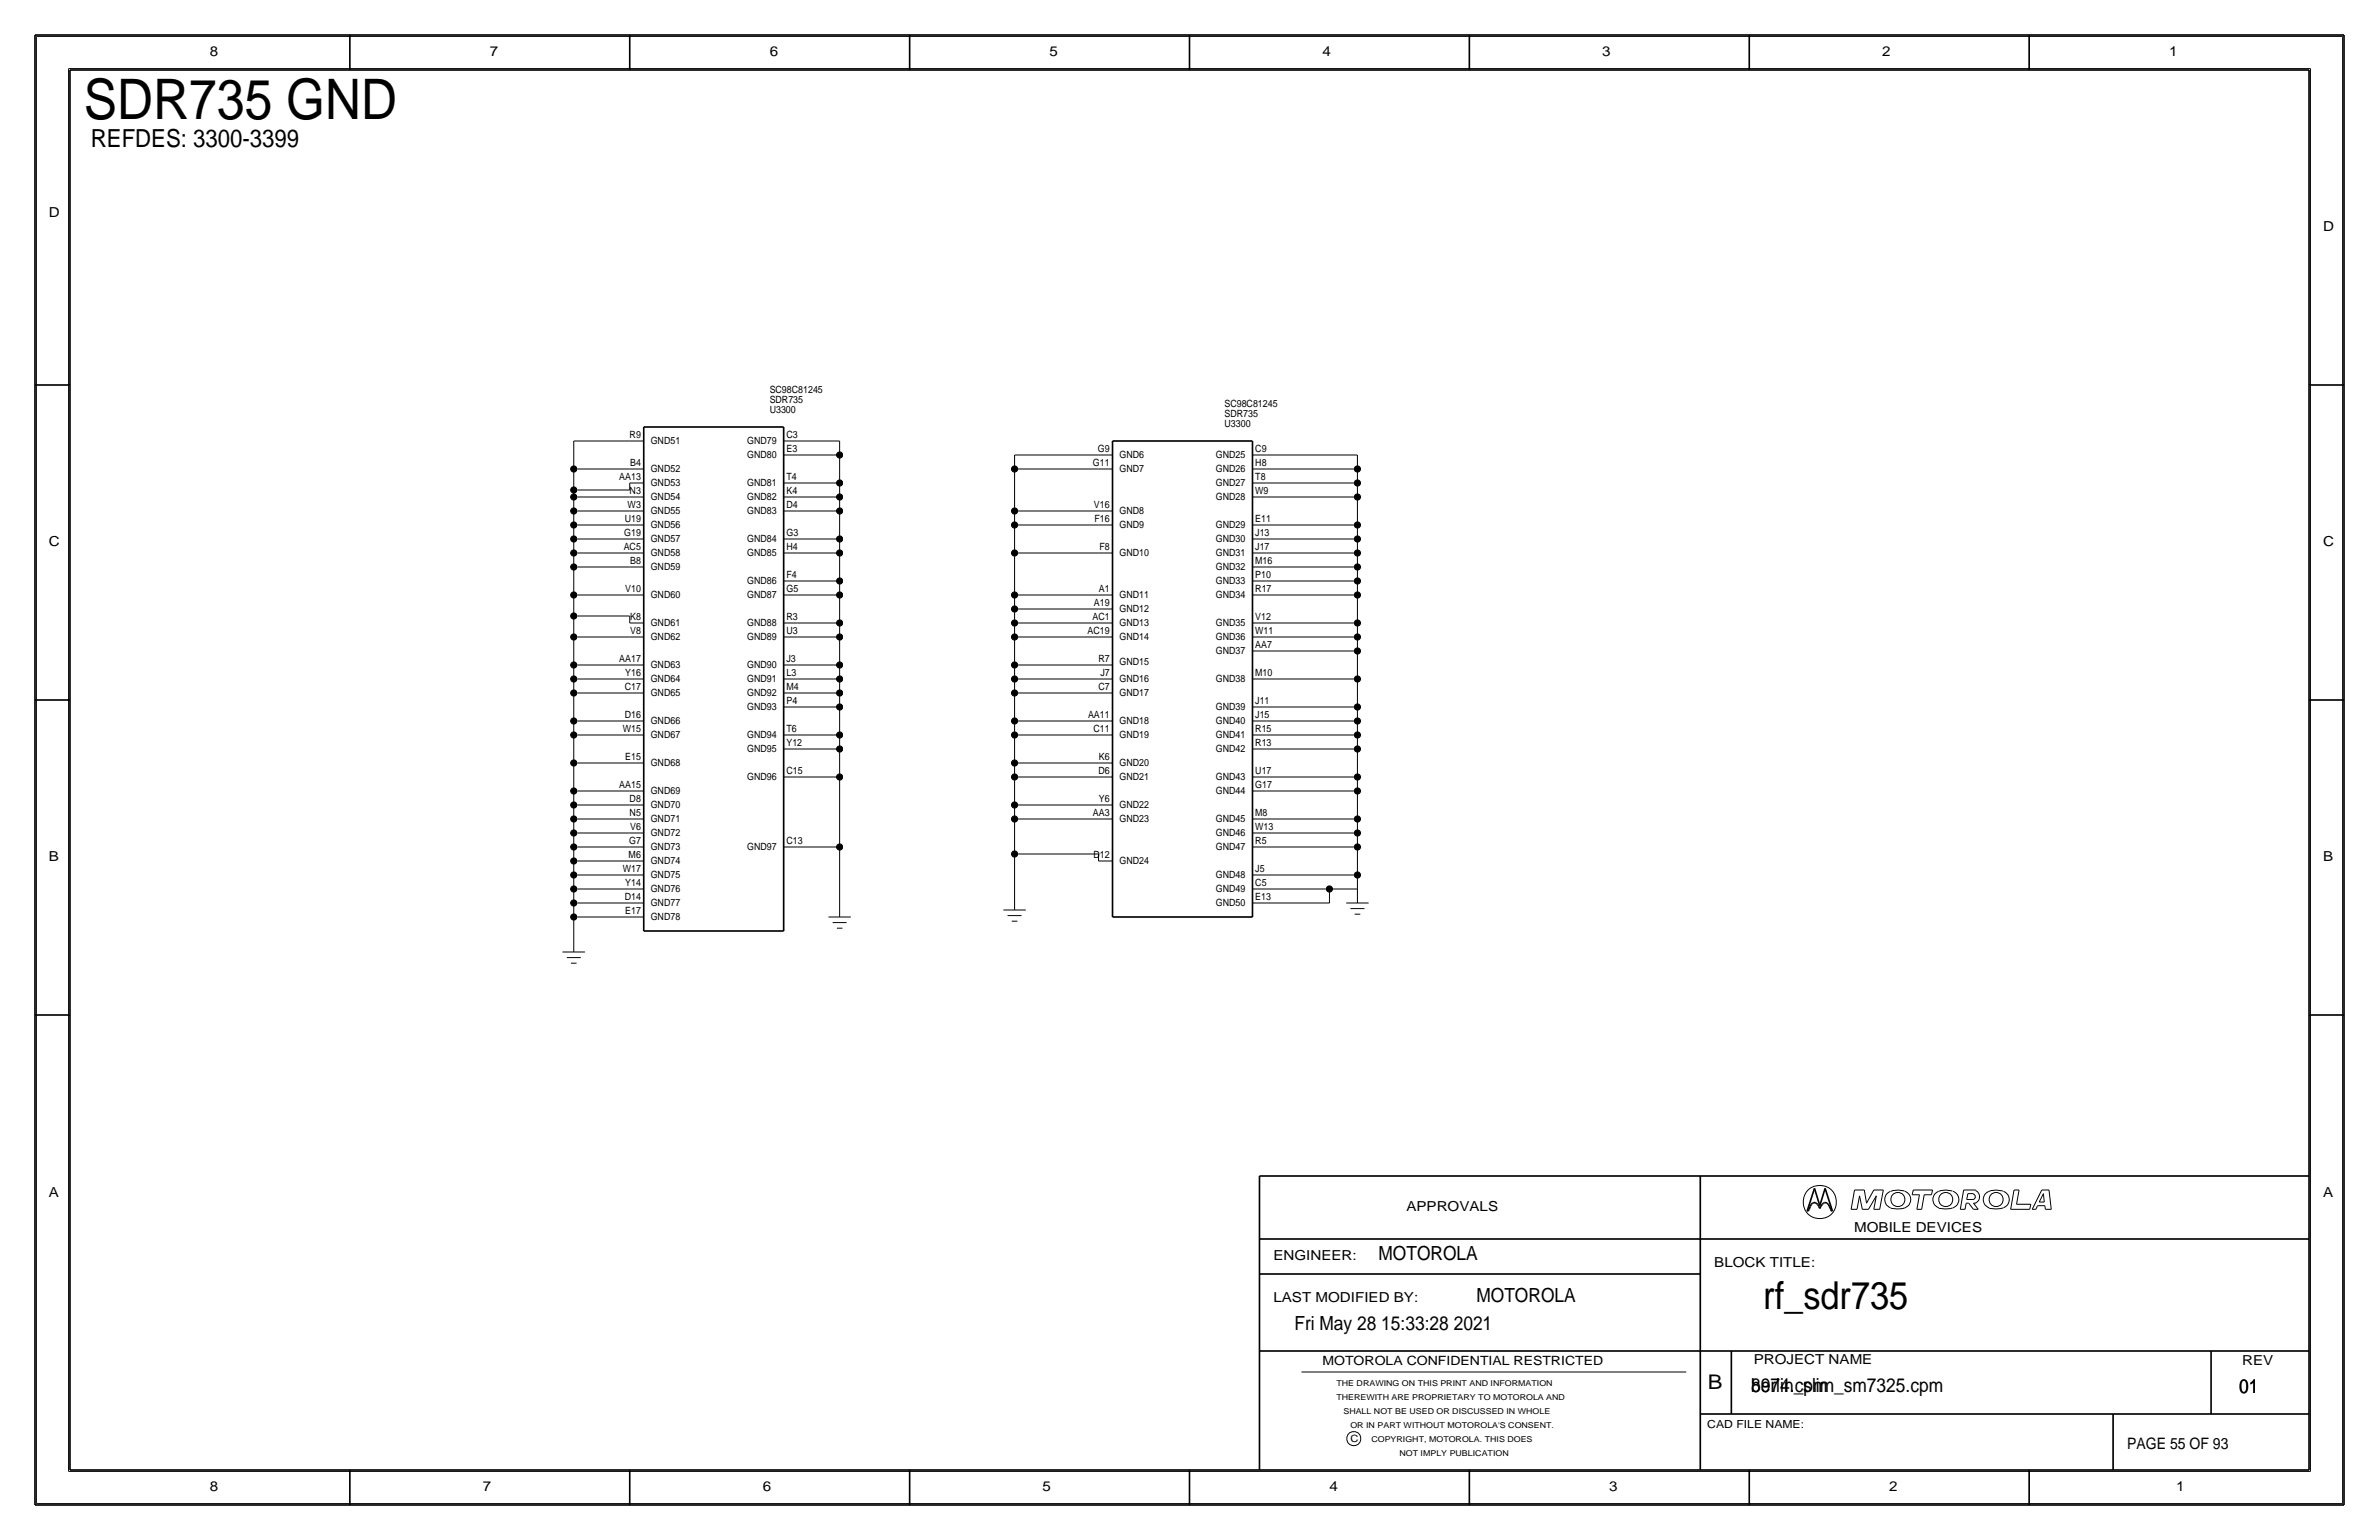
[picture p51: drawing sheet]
<svg xmlns="http://www.w3.org/2000/svg" width="432mm" height="279mm" viewBox="0 0 432 279" stroke-linecap="round" stroke-linejoin="round" font-family="sans-serif">
<defs><g id="words">
<text font-size="10.1" x="15.2" y="21.6">SDR735 GND</text>
<text font-size="7" x="320" y="237.5">rf_sdr735</text>
<text font-size="4.5" x="16.5" y="26.7">REFDES: 3300-3399</text>
<text font-size="3.7" x="310" y="252.1">B</text>
<g font-size="3.5">
<text x="250.2" y="228.6">MOTOROLA</text>
<text x="268" y="236.2">MOTOROLA</text>
<text x="234.9" y="241.3">Fri May 28 15:33:28 2021</text>
<text x="317.9" y="252.6">8974.cpm</text>
<text x="317.9" y="252.6">berlin_slim_sm7325.cpm</text>
<text x="406.4" y="252.7">01</text>
</g>
<text font-size="2.9" x="386.1" y="262.9">PAGE 55 OF 93</text>
<g font-size="2.5">
<text x="38.1" y="10.2">8</text>
<text x="88.9" y="10.2">7</text>
<text x="139.7" y="10.2">6</text>
<text x="190.5" y="10.2">5</text>
<text x="240" y="10.2">4</text>
<text x="290.8" y="10.2">3</text>
<text x="341.6" y="10.2">2</text>
<text x="393.7" y="10.2">1</text>
<text x="8.9" y="39.4">D</text>
<text x="421.6" y="41.9">D</text>
<text x="8.9" y="99.1">C</text>
<text x="421.6" y="99.1">C</text>
<text x="8.9" y="156.2">B</text>
<text x="421.6" y="156.2">B</text>
<text x="8.9" y="217.2">A</text>
<text x="255.3" y="219.7">APPROVALS</text>
<text x="421.6" y="217.2">A</text>
<text x="336.5" y="223.5">MOBILE DEVICES</text>
<text x="231.1" y="228.6">ENGINEER:</text>
<text x="311.1" y="229.9">BLOCK TITLE:</text>
<text x="231.1" y="236.2">LAST MODIFIED BY:</text>
<text x="318.3" y="247.5">PROJECT NAME</text>
<text x="407" y="247.6">REV</text>
<text x="38.1" y="270.5">8</text>
<text x="87.6" y="270.5">7</text>
<text x="138.4" y="270.5">6</text>
<text x="189.2" y="270.5">5</text>
<text x="241.3" y="270.5">4</text>
<text x="292.1" y="270.5">3</text>
<text x="342.9" y="270.5">2</text>
<text x="395" y="270.5">1</text>
</g>
<text font-size="2.3" x="240" y="247.6">MOTOROLA CONFIDENTIAL RESTRICTED</text>
<text font-size="2" x="309.9" y="259.1">CAD FILE NAME:</text>
<g font-size="1.8">
<text x="139.7" y="71.3">SC98C81245</text>
<text x="139.7" y="73.1">SDR735</text>
<text x="139.7" y="74.9">U3300</text>
<text x="222.3" y="73.8">SC98C81245</text>
<text x="222.3" y="75.6">SDR735</text>
<text x="222.3" y="77.5">U3300</text>
<text x="114.3" y="79.5">R9</text>
<text x="118.1" y="80.6">GND51</text>
<text x="135.6" y="83.2">GND80</text>
<text x="135.6" y="80.6">GND79</text>
<text x="142.7" y="82">E3</text>
<text x="142.7" y="79.5">C3</text>
<text x="199.3" y="82">G9</text>
<text x="203.2" y="83.2">GND6</text>
<text x="220.7" y="83.2">GND25</text>
<text x="227.8" y="82">C9</text>
<text x="112.4" y="87.1">AA13</text>
<text x="114.3" y="89.6">N3</text>
<text x="114.4" y="84.6">B4</text>
<text x="118.1" y="85.7">GND52</text>
<text x="118.1" y="88.2">GND53</text>
<text x="135.6" y="88.2">GND81</text>
<text x="142.7" y="89.6">K4</text>
<text x="142.7" y="87.1">T4</text>
<text x="198.4" y="84.6">G11</text>
<text x="203.2" y="85.7">GND7</text>
<text x="220.7" y="88.2">GND27</text>
<text x="220.7" y="85.7">GND26</text>
<text x="227.8" y="89.7">W9</text>
<text x="227.8" y="87.1">T8</text>
<text x="227.8" y="84.6">H8</text>
<text x="113.4" y="94.7">U19</text>
<text x="113.9" y="92.2">W3</text>
<text x="118.1" y="95.9">GND56</text>
<text x="118.1" y="93.3">GND55</text>
<text x="118.1" y="90.8">GND54</text>
<text x="135.6" y="90.8">GND82</text>
<text x="135.6" y="93.3">GND83</text>
<text x="142.7" y="92.2">D4</text>
<text x="198.6" y="92.2">V16</text>
<text x="198.6" y="94.7">F16</text>
<text x="203.2" y="93.3">GND8</text>
<text x="203.2" y="95.9">GND9</text>
<text x="220.7" y="95.9">GND29</text>
<text x="220.7" y="90.8">GND28</text>
<text x="227.8" y="94.7">E11</text>
<text x="113.2" y="99.8">AC5</text>
<text x="113.3" y="97.3">G19</text>
<text x="118.1" y="98.4">GND57</text>
<text x="118.1" y="100.9">GND58</text>
<text x="135.6" y="100.9">GND85</text>
<text x="135.6" y="98.4">GND84</text>
<text x="142.7" y="99.8">H4</text>
<text x="142.7" y="97.3">G3</text>
<text x="199.5" y="99.8">F8</text>
<text x="203.2" y="100.9">GND10</text>
<text x="220.7" y="100.9">GND31</text>
<text x="220.7" y="98.4">GND30</text>
<text x="227.8" y="99.8">J17</text>
<text x="227.8" y="97.3">J13</text>
<text x="113.5" y="107.4">V10</text>
<text x="114.4" y="102.3">B8</text>
<text x="118.1" y="103.5">GND59</text>
<text x="135.6" y="106">GND86</text>
<text x="142.7" y="107.4">G5</text>
<text x="142.7" y="104.9">F4</text>
<text x="199.5" y="107.4">A1</text>
<text x="220.7" y="103.5">GND32</text>
<text x="220.7" y="106">GND33</text>
<text x="227.8" y="107.4">R17</text>
<text x="227.8" y="104.9">P10</text>
<text x="227.8" y="102.4">M16</text>
<text x="114.4" y="112.5">K8</text>
<text x="118.1" y="108.6">GND60</text>
<text x="118.1" y="113.6">GND61</text>
<text x="135.6" y="108.6">GND87</text>
<text x="135.6" y="113.6">GND88</text>
<text x="142.7" y="112.5">R3</text>
<text x="198.3" y="112.5">AC1</text>
<text x="198.6" y="110">A19</text>
<text x="203.2" y="113.6">GND13</text>
<text x="203.2" y="111.1">GND12</text>
<text x="203.2" y="108.6">GND11</text>
<text x="220.7" y="108.6">GND34</text>
<text x="220.7" y="113.6">GND35</text>
<text x="227.8" y="112.5">V12</text>
<text x="114.4" y="115">V8</text>
<text x="118.1" y="116.2">GND62</text>
<text x="135.6" y="116.2">GND89</text>
<text x="142.7" y="115.1">U3</text>
<text x="197.4" y="115.1">AC19</text>
<text x="203.2" y="116.2">GND14</text>
<text x="220.7" y="116.2">GND36</text>
<text x="220.7" y="118.7">GND37</text>
<text x="227.8" y="117.6">AA7</text>
<text x="227.8" y="115.1">W11</text>
<text x="112.4" y="120.1">AA17</text>
<text x="113.4" y="125.2">C17</text>
<text x="113.5" y="122.7">Y16</text>
<text x="118.1" y="123.8">GND64</text>
<text x="118.1" y="121.3">GND63</text>
<text x="135.6" y="121.3">GND90</text>
<text x="135.6" y="123.8">GND91</text>
<text x="142.7" y="125.2">M4</text>
<text x="142.7" y="122.7">L3</text>
<text x="142.7" y="120.1">J3</text>
<text x="199.4" y="125.2">C7</text>
<text x="199.4" y="120.1">R7</text>
<text x="199.7" y="122.7">J7</text>
<text x="203.2" y="123.8">GND16</text>
<text x="203.2" y="120.6">GND15</text>
<text x="220.7" y="123.8">GND38</text>
<text x="227.8" y="122.7">M10</text>
<text x="113.4" y="130.3">D16</text>
<text x="118.1" y="126.3">GND65</text>
<text x="118.1" y="131.4">GND66</text>
<text x="135.6" y="128.9">GND93</text>
<text x="135.6" y="126.3">GND92</text>
<text x="142.7" y="127.8">P4</text>
<text x="197.5" y="130.3">AA11</text>
<text x="203.2" y="126.3">GND17</text>
<text x="203.2" y="131.4">GND18</text>
<text x="220.7" y="128.9">GND39</text>
<text x="220.7" y="131.4">GND40</text>
<text x="227.8" y="130.3">J15</text>
<text x="227.8" y="127.8">J11</text>
<text x="113" y="132.8">W15</text>
<text x="113.5" y="137.9">E15</text>
<text x="118.1" y="134">GND67</text>
<text x="135.6" y="136.5">GND95</text>
<text x="135.6" y="134">GND94</text>
<text x="142.7" y="135.4">Y12</text>
<text x="142.7" y="132.8">T6</text>
<text x="198.5" y="132.8">C11</text>
<text x="199.5" y="137.9">K6</text>
<text x="203.2" y="134">GND19</text>
<text x="220.7" y="134">GND41</text>
<text x="220.7" y="136.5">GND42</text>
<text x="227.8" y="135.4">R13</text>
<text x="227.8" y="132.8">R15</text>
<text x="112.4" y="143">AA15</text>
<text x="118.1" y="139">GND68</text>
<text x="135.6" y="141.6">GND96</text>
<text x="142.7" y="140.5">C15</text>
<text x="199.4" y="140.5">D6</text>
<text x="203.2" y="141.6">GND21</text>
<text x="203.2" y="139">GND20</text>
<text x="220.7" y="141.6">GND43</text>
<text x="227.8" y="143">G17</text>
<text x="227.8" y="140.5">U17</text>
<text x="114.3" y="148.1">N5</text>
<text x="114.3" y="145.5">D8</text>
<text x="118.1" y="146.7">GND70</text>
<text x="118.1" y="149.2">GND71</text>
<text x="118.1" y="144.1">GND69</text>
<text x="198.4" y="148.1">AA3</text>
<text x="199.5" y="145.5">Y6</text>
<text x="203.2" y="146.7">GND22</text>
<text x="203.2" y="149.2">GND23</text>
<text x="220.7" y="149.2">GND45</text>
<text x="220.7" y="144.1">GND44</text>
<text x="227.8" y="148.1">M8</text>
<text x="114.1" y="155.7">M6</text>
<text x="114.2" y="153.1">G7</text>
<text x="114.4" y="150.6">V6</text>
<text x="118.1" y="154.3">GND73</text>
<text x="118.1" y="151.7">GND72</text>
<text x="135.6" y="154.3">GND97</text>
<text x="142.7" y="153.2">C13</text>
<text x="198.5" y="155.7">D12</text>
<text x="220.7" y="154.3">GND47</text>
<text x="220.7" y="151.7">GND46</text>
<text x="227.8" y="153.2">R5</text>
<text x="227.8" y="150.6">W13</text>
<text x="113" y="158.2">W17</text>
<text x="113.5" y="160.8">Y14</text>
<text x="118.1" y="159.4">GND75</text>
<text x="118.1" y="156.8">GND74</text>
<text x="118.1" y="161.9">GND76</text>
<text x="203.2" y="156.8">GND24</text>
<text x="220.7" y="161.9">GND49</text>
<text x="220.7" y="159.4">GND48</text>
<text x="227.8" y="160.8">C5</text>
<text x="227.8" y="158.2">J5</text>
<text x="113.4" y="163.3">D14</text>
<text x="113.5" y="165.8">E17</text>
<text x="118.1" y="164.4">GND77</text>
<text x="118.1" y="167">GND78</text>
<text x="220.7" y="164.4">GND50</text>
<text x="227.8" y="163.3">E13</text>
<text x="245.1" y="261.6">C</text>
</g>
<g font-size="1.5">
<text x="242.6" y="251.5">THE DRAWING ON THIS PRINT AND INFORMATION</text>
<text x="242.6" y="254">THEREWITH ARE PROPRIETARY TO MOTOROLA AND</text>
<text x="243.8" y="256.5">SHALL NOT BE USED OR DISCUSSED IN WHOLE</text>
<text x="245.1" y="259.1">OR IN PART WITHOUT MOTOROLA'S CONSENT.</text>
<text x="248.9" y="261.6">COPYRIGHT, MOTOROLA. THIS DOES</text>
<text x="254" y="264.2">NOT IMPLY PUBLICATION</text>
</g>
</g></defs>
<g fill="none" stroke="#000" stroke-width=".18">
<path d="M6.6 6.6h418.6zM6.6 6.6v266.2zM12.4 12.4v254.6zM12.4 12.4h407zM419.4 12.4v254.6zM425.2 6.6v266.2zM104.1 97.8h10.2zM104.1 95.2h10.2zM104.1 92.7h10.2zM104.1 90.2h10.2zM104.1 88.9h10.2zM104.1 85.1h10.2z"/>
<path d="M104.1 80h10.2zM104.1 97.8v2.5zM104.1 95.2v2.6zM104.1 92.7v2.5zM104.1 90.2v2.5zM104.1 88.9v1.3zM104.1 85.1v3.8zM104.1 80v5.1zM114.3 87.6v1.3zM114.3 97.8h2.5zM114.3 95.2h2.5zM114.3 92.7h2.5z"/>
<path d="M114.3 90.2h2.5zM114.3 87.6h2.5zM114.3 85.1h2.5zM114.3 80h2.5zM142.2 97.8h2.6zM142.2 92.7h2.6zM142.2 90.2h2.6zM142.2 87.6h2.6zM142.2 82.5h2.6zM142.2 80h2.6zM144.8 97.8h7.6zM144.8 92.7h7.6z"/>
<path d="M144.8 90.2h7.6zM144.8 87.6h7.6zM144.8 82.5h7.6zM144.8 80h7.6zM152.4 97.8v2.5zM152.4 92.7v5.1zM152.4 90.2v2.5zM152.4 87.6v2.6zM152.4 82.5v5.1zM152.4 80v2.5zM184.1 95.2v5.1zM184.1 92.7v2.5z"/>
<path d="M184.1 85.1v7.6zM184.1 82.5v2.6zM184.2 95.2h15.2zM184.2 92.7h15.2zM184.2 85.1h15.2zM184.2 82.5h15.2zM199.4 95.2h2.5zM199.4 92.7h2.5zM199.4 85.1h2.5zM199.4 82.5h2.5zM227.3 97.8h2.6zM227.3 95.2h2.6z"/>
<path d="M227.3 90.2h2.6zM227.3 87.6h2.6zM227.3 85.1h2.6zM227.3 82.5h2.6zM229.9 97.8h16.5zM229.9 95.2h16.5zM229.9 90.2h16.5zM229.9 87.6h16.5zM229.9 85.1h16.5zM229.9 82.5h16.5zM246.4 97.8v2.5zM246.4 95.2v2.6z"/>
<path d="M246.4 90.2v5zM246.4 87.6v2.6zM246.4 85.1v2.5zM246.4 82.5v2.6zM104.1 115.6h10.2zM104.1 111.8h10.2zM104.1 107.9h10.2zM104.1 102.9h10.2zM104.1 100.3h10.2zM104.1 115.6v5.1zM104.1 111.8v3.8zM104.1 107.9v3.9z"/>
<path d="M104.1 102.9v5.1zM104.1 100.3v2.6zM114.3 111.8v1.2zM114.3 115.6h2.5zM114.3 113h2.5zM114.3 107.9h2.5zM114.3 102.9h2.5zM114.3 100.3h2.5zM142.2 115.6h2.6zM142.2 113h2.6zM142.2 107.9h2.6zM142.2 105.4h2.6z"/>
<path d="M142.2 100.3h2.6zM144.8 115.6h7.6zM144.8 113h7.6zM144.8 107.9h7.6zM144.8 105.4h7.6zM144.8 100.3h7.6zM152.4 115.6v5.1zM152.4 113v2.6zM152.4 107.9v5.1zM152.4 105.4v2.5zM152.4 100.3v5.1zM184.1 115.6v5.1z"/>
<path d="M184.1 113v2.6zM184.1 110.5v2.5zM184.1 107.9v2.6zM184.1 100.3v7.6zM184.2 115.6h15.2zM184.2 113h15.2zM184.2 110.5h15.2zM184.2 107.9h15.2zM184.2 100.3h15.2zM199.4 115.6h2.5zM199.4 113h2.5zM199.4 110.5h2.5z"/>
<path d="M199.4 107.9h2.5zM199.4 100.3h2.5zM227.3 118.1h2.6zM227.3 115.6h2.6zM227.3 113h2.6zM227.3 107.9h2.6zM227.3 105.4h2.6zM227.3 102.9h2.6zM227.3 100.3h2.6zM229.9 118.1h16.5zM229.9 115.6h16.5zM229.9 113h16.5z"/>
<path d="M229.9 107.9h16.5zM229.9 105.4h16.5zM229.9 102.9h16.5zM229.9 100.3h16.5zM246.4 118.1v5.1zM246.4 115.6v2.5zM246.4 113v2.6zM246.4 107.9v5.1zM246.4 105.4v2.5zM246.4 102.9v2.5zM246.4 100.3v2.6zM104.1 138.4h10.2z"/>
<path d="M104.1 133.3h10.2zM104.1 130.8h10.2zM104.1 125.7h10.2zM104.1 123.2h10.2zM104.1 120.7h10.2zM104.1 138.4v5.1zM104.1 133.3v5.1zM104.1 130.8v2.5zM104.1 125.7v5.1zM104.1 123.2v2.5zM104.1 120.7v2.5zM114.3 138.4h2.5z"/>
<path d="M114.3 133.3h2.5zM114.3 130.8h2.5zM114.3 125.7h2.5zM114.3 123.2h2.5zM114.3 120.7h2.5zM142.2 135.9h2.6zM142.2 133.3h2.6zM142.2 128.3h2.6zM142.2 125.7h2.6zM142.2 123.2h2.6zM142.2 120.7h2.6zM144.8 135.9h7.6z"/>
<path d="M144.8 133.3h7.6zM144.8 128.3h7.6zM144.8 125.7h7.6zM144.8 123.2h7.6zM144.8 120.7h7.6zM152.4 135.9v5.1zM152.4 133.3v2.6zM152.4 128.3v5.1zM152.4 125.7v2.6zM152.4 123.2v2.5zM152.4 120.7v2.5zM184.1 138.4v2.6z"/>
<path d="M184.1 133.3v5.1zM184.1 130.8v2.5zM184.1 125.7v5.1zM184.1 123.2v2.5zM184.1 120.7v2.5zM184.1 120.7h15.3zM184.2 138.4h15.2zM184.2 133.3h15.2zM184.2 130.8h15.2zM184.2 125.7h15.2zM184.2 123.2h15.2zM199.4 138.4h2.5z"/>
<path d="M199.4 133.3h2.5zM199.4 130.8h2.5zM199.4 125.7h2.5zM199.4 123.2h2.5zM199.4 120.7h2.5zM227.3 135.9h2.6zM227.3 133.3h2.6zM227.3 130.8h2.6zM227.3 128.3h2.6zM227.3 123.2h2.6zM229.9 135.9h16.5zM229.9 133.3h16.5z"/>
<path d="M229.9 130.8h16.5zM229.9 128.3h16.5zM229.9 123.2h16.5zM246.4 135.9v5.1zM246.4 133.3v2.6zM246.4 130.8v2.5zM246.4 128.3v2.5zM246.4 123.2v5.1zM104.1 158.8h10.2zM104.1 156.2h10.2zM104.1 153.7h10.2zM104.1 151.1h10.2z"/>
<path d="M104.1 148.6h10.2zM104.1 146h10.2zM104.1 143.5h10.2zM104.1 158.8v2.5zM104.1 156.2v2.5zM104.1 153.7v2.5zM104.1 151.1v2.6zM104.1 148.6v2.5zM104.1 146v2.6zM104.1 143.5v2.5zM114.3 158.8h2.5zM114.3 156.2h2.5z"/>
<path d="M114.3 153.7h2.5zM114.3 151.1h2.5zM114.3 148.6h2.5zM114.3 146h2.5zM114.3 143.5h2.5zM142.2 153.7h2.6zM142.2 141h2.6zM144.8 141h7.6zM144.8 153.7h7.6zM152.4 141v12.7zM152.4 153.7v10.1zM184.1 148.6v6.3z"/>
<path d="M184.1 154.9v7.7zM184.1 146v2.6zM184.1 141v5.1zM184.2 154.9h15.2zM184.2 148.6h15.2zM184.2 146h15.2zM184.2 141h15.2zM199.4 154.9v1.3zM199.4 156.2h2.5zM199.4 148.6h2.5zM199.4 146h2.5zM199.4 141h2.5z"/>
<path d="M227.3 158.8h2.6zM227.3 153.7h2.6zM227.3 151.1h2.6zM227.3 148.6h2.6zM227.3 143.5h2.6zM227.3 141h2.6zM229.9 148.6h16.5zM229.9 151.1h16.5zM229.9 153.7h16.5zM229.9 143.5h16.5zM229.9 141h16.5zM229.9 158.8h16.5z"/>
<path d="M246.4 148.6v2.5zM246.4 143.5v5.1zM246.4 151.1v2.6zM246.4 153.7v5.1zM246.4 141v2.5zM246.4 158.8v2.5zM102.1 172.7h4.1zM102.9 173.7h2.5zM103.6 174.8h1zM104.1 161.3h10.2zM104.1 163.8h10.2zM104.1 166.4h10.2z"/>
<path d="M104.1 161.3v2.5zM104.1 163.8v2.6zM104.1 166.4v3.8zM104.1 170.2v2.5zM114.3 166.4h2.5zM114.3 163.8h2.5zM114.3 161.3h2.5zM150.4 166.4h4zM151.1 167.4h2.6zM151.9 168.4h1zM152.4 163.8v2.6zM182.1 165.1h4.1z"/>
<path d="M182.9 166.1h2.5zM183.6 167.1h1.1zM184.1 162.6v2.5zM227.3 163.8h2.6zM227.3 161.3h2.6zM229.9 161.3h11.4zM229.9 163.8h11.4zM241.3 161.3h5.1zM241.3 161.3v2.5zM244.3 163.8h4.1zM245.1 164.8h2.5zM245.9 165.9h1z"/>
<path d="M246.4 161.3v2.5zM336 219.4h1.1zM336.6 215.9h1.8zM336.6 215.9l-.6 3.5zM337.5 217l-.4 2.4zM337.5 217l.5 2.4zM338 219.4h1.1zM338.4 215.9l.4 2.4zM340.1 219.4h1.1zM340.1 215.9h1.7zM340.1 215.9l-1.3 2.4zM340.6 217l-1.5 2.4z"/>
<path d="M340.6 217l-.5 2.4zM341.8 215.9l-.6 3.5zM343.1 216.2a1.6 1.6 0 0 0-1 1.5 1.6 1.6 0 0 0 1.1 1.5M345.7 216.1h-.2a4 4 0 0 0-2.3 .1M345.7 216.2a1.59 1.59 0 0 1 1.1 1.5 1.59 1.59 0 0 1-1.1 1.5 5.1 5.1 0 0 1-2.5 0M347.1 216.8h1.3zM347.3 215.9l-.2 .9zM347.3 215.9h3.5zM347.9 219.4h.9zM348.4 216.8l-.5 2.6zM349.2 216.8l-.4 2.6zM349.2 216.8h1.4z"/>
<path d="M350.8 215.9l-.2 .9zM354.4 216.1a3.1 3.1 0 0 0-3.3 .7 1.62 1.62 0 0 0 .8 2.4M354.4 219.2a5.1 5.1 0 0 1-2.5 0M354.5 216.2a1.59 1.59 0 0 1 1 1.5 1.59 1.59 0 0 1-1 1.5M355.8 219.4h.9zM356.4 215.9l-.6 3.5zM356.4 215.9h2.2zM356.9 218.3l-.2 1.1zM356.9 218.3h.4zM357 217.6h1.2zM357.2 216.6l-.2 1zM357.2 216.6h1z"/>
<path d="M357.3 218.3l.9 1.1zM358.1 216.7a.5 .5 0 0 1 .4 .4 .5 .5 0 0 1-.4 .5M358.2 219.4h.9zM358.2 218.3l.9 1.1zM358.2 218.3h.4zM358.5 216a1.24 1.24 0 0 1 .8 1.1 1.24 1.24 0 0 1-.8 1.2M363.5 216.1a3.1 3.1 0 0 0-3.3 .7 1.62 1.62 0 0 0 .8 2.4M363.6 219.2a5.1 5.1 0 0 1-2.6 0M363.6 216.2a1.59 1.59 0 0 1 1.1 1.5 1.59 1.59 0 0 1-1.1 1.5M364.9 219.4h3.5zM365.6 215.9l-.7 3.5zM365.6 215.9h.9z"/>
<path d="M366 218.5h2.6zM366.5 215.9l-.5 2.6zM368.6 218.5l-.2 .9zM368.9 219.4h.6zM369.8 218.7h1.3zM369.8 218.7l-.3 .7zM370.1 218.1h.9zM370.6 215.9l-1.7 3.5zM370.6 215.9h1.3zM370.9 216.6l-.8 1.5zM370.9 216.6l.1 1.5zM371.1 218.7l.1 .7z"/>
<path d="M371.2 219.4h1.1zM371.9 215.9l.4 3.5zM236.2 248.9h69.9zM6.6 272.8h418.6zM12.4 267h407z"/>
<circle cx="330.3" cy="218.1" r="3"/>
<circle cx="344.5" cy="217.6" r="1.28"/>
<circle cx="353.2" cy="217.6" r="1.28"/>
<circle cx="362.3" cy="217.6" r="1.28"/>
<circle cx="245.7" cy="261" r="1.28"/>
</g>
<g fill="#000" stroke="#000" stroke-width=".18">
<circle cx="104.1" cy="92.7" r=".56"/>
<circle cx="104.1" cy="95.2" r=".56"/>
<circle cx="104.1" cy="90.2" r=".56"/>
<circle cx="104.1" cy="97.8" r=".56"/>
<circle cx="104.1" cy="88.9" r=".56"/>
<circle cx="104.1" cy="85.1" r=".56"/>
<circle cx="152.4" cy="97.8" r=".56"/>
<circle cx="152.4" cy="87.6" r=".56"/>
<circle cx="152.4" cy="92.7" r=".56"/>
<circle cx="152.4" cy="82.5" r=".56"/>
<circle cx="152.4" cy="90.2" r=".56"/>
<circle cx="184.1" cy="85.1" r=".56"/>
<circle cx="184.1" cy="92.7" r=".56"/>
<circle cx="184.1" cy="95.2" r=".56"/>
<circle cx="246.4" cy="95.2" r=".56"/>
<circle cx="246.4" cy="90.2" r=".56"/>
<circle cx="246.4" cy="97.8" r=".56"/>
<circle cx="246.4" cy="85.1" r=".56"/>
<circle cx="246.4" cy="87.6" r=".56"/>
<circle cx="104.1" cy="111.8" r=".56"/>
<circle cx="104.1" cy="102.9" r=".56"/>
<circle cx="104.1" cy="107.9" r=".56"/>
<circle cx="104.1" cy="115.6" r=".56"/>
<circle cx="104.1" cy="100.3" r=".56"/>
<circle cx="152.4" cy="113" r=".56"/>
<circle cx="152.4" cy="107.9" r=".56"/>
<circle cx="152.4" cy="105.4" r=".56"/>
<circle cx="152.4" cy="100.3" r=".56"/>
<circle cx="152.4" cy="115.6" r=".56"/>
<circle cx="184.1" cy="115.6" r=".56"/>
<circle cx="184.1" cy="100.3" r=".56"/>
<circle cx="184.1" cy="107.9" r=".56"/>
<circle cx="184.1" cy="110.5" r=".56"/>
<circle cx="184.1" cy="113" r=".56"/>
<circle cx="246.4" cy="105.4" r=".56"/>
<circle cx="246.4" cy="113" r=".56"/>
<circle cx="246.4" cy="100.3" r=".56"/>
<circle cx="246.4" cy="107.9" r=".56"/>
<circle cx="246.4" cy="102.9" r=".56"/>
<circle cx="246.4" cy="118.1" r=".56"/>
<circle cx="246.4" cy="115.6" r=".56"/>
<circle cx="104.1" cy="133.3" r=".56"/>
<circle cx="104.1" cy="125.7" r=".56"/>
<circle cx="104.1" cy="120.6" r=".56"/>
<circle cx="104.1" cy="138.4" r=".56"/>
<circle cx="104.1" cy="123.2" r=".56"/>
<circle cx="104.1" cy="130.8" r=".56"/>
<circle cx="152.4" cy="120.6" r=".56"/>
<circle cx="152.4" cy="125.7" r=".56"/>
<circle cx="152.4" cy="133.3" r=".56"/>
<circle cx="152.4" cy="123.2" r=".56"/>
<circle cx="152.4" cy="135.9" r=".56"/>
<circle cx="152.4" cy="128.3" r=".56"/>
<circle cx="184.1" cy="130.8" r=".56"/>
<circle cx="184.1" cy="123.2" r=".56"/>
<circle cx="184.1" cy="120.6" r=".56"/>
<circle cx="184.1" cy="133.3" r=".56"/>
<circle cx="184.1" cy="125.7" r=".56"/>
<circle cx="184.1" cy="138.4" r=".56"/>
<circle cx="246.4" cy="128.3" r=".56"/>
<circle cx="246.4" cy="135.9" r=".56"/>
<circle cx="246.4" cy="133.3" r=".56"/>
<circle cx="246.4" cy="123.2" r=".56"/>
<circle cx="246.4" cy="130.8" r=".56"/>
<circle cx="104.1" cy="143.5" r=".56"/>
<circle cx="104.1" cy="146" r=".56"/>
<circle cx="104.1" cy="153.7" r=".56"/>
<circle cx="104.1" cy="158.7" r=".56"/>
<circle cx="104.1" cy="148.6" r=".56"/>
<circle cx="104.1" cy="151.1" r=".56"/>
<circle cx="104.1" cy="156.2" r=".56"/>
<circle cx="152.4" cy="153.7" r=".56"/>
<circle cx="152.4" cy="141" r=".56"/>
<circle cx="184.1" cy="141" r=".56"/>
<circle cx="184.1" cy="146" r=".56"/>
<circle cx="184.1" cy="148.6" r=".56"/>
<circle cx="184.1" cy="154.9" r=".56"/>
<circle cx="246.4" cy="143.5" r=".56"/>
<circle cx="246.4" cy="141" r=".56"/>
<circle cx="246.4" cy="148.6" r=".56"/>
<circle cx="246.4" cy="158.7" r=".56"/>
<circle cx="246.4" cy="151.1" r=".56"/>
<circle cx="246.4" cy="153.7" r=".56"/>
<circle cx="104.1" cy="163.8" r=".56"/>
<circle cx="104.1" cy="166.4" r=".56"/>
<circle cx="104.1" cy="161.3" r=".56"/>
<circle cx="241.3" cy="161.3" r=".56"/>
</g>
<g fill="none" stroke="#000" stroke-width=".3">
<path d="M6.3 6.4v266.7zM6.4 6.4h419zM12.7 12.7h406.4zM12.7 12.7v254zM63.5 6.4v6.3zM114.3 6.4v6.3zM165.1 6.4v6.3zM215.9 6.3v6.4zM266.7 6.4v6.3zM317.5 6.4v6.3zM368.3 6.4v6.3zM419.1 12.7v254z"/>
<path d="M425.4 6.4v266.7zM6.3 69.8h6.4zM116.8 77.5h25.4zM116.8 77.5v91.4zM142.2 77.5v91.4zM419.1 69.8h6.3zM201.9 80h25.4zM201.9 80v86.4zM227.3 80v86.4zM6.3 127h6.4zM419.1 127h6.3zM116.8 168.9h25.4z"/>
<path d="M201.9 166.4h25.4zM6.3 184.1h6.4zM419.1 184.1h6.3zM228.6 213.4v53.3zM228.6 213.4h190.5zM308.6 213.4v53.3zM328 219.7h.2zM328.4 219.4l-.2 .3zM328.6 218.8l-.2 .6zM328.8 218.5l-.2 .3zM329 218.3l.2-.1zM329 218.3l-.2 .2z"/>
<path d="M329.2 218.2h.2zM329.3 215.6l-1.3 4.1zM329.3 215.6l1 3.1zM329.4 218.2l.2 .1zM329.6 218.3l.3 .2zM329.9 218.5l.2 .3zM330.1 218.8l.2 .5zM330.5 218.8l-.2 .5zM330.8 218.5l-.3 .3zM331 218.3l-.2 .2zM331 218.3l.2-.1zM331.2 218.2h.2z"/>
<path d="M331.3 215.6l1.3 4.1zM331.3 215.6l-1 3.1zM331.4 218.2l.2 .1zM331.6 218.3l.2 .2zM331.8 218.5l.2 .3zM332 218.8l.3 .6zM332.3 219.4l.1 .3zM332.4 219.7h.2zM228.6 231.1h80zM228.6 224.8h190.5zM228.6 245.1h190.5zM308.6 256.5h110.5z"/>
<path d="M314.2 245.1v11.4zM383.5 256.5v10.2zM401.3 245.1v11.4zM6.4 273h419zM12.7 266.7h406.4zM63.5 266.7v6.4zM114.3 266.7v6.4zM165.1 266.7v6.4zM215.9 266.7v6.3zM266.7 266.7v6.4zM317.5 266.7v6.4zM368.3 266.7v6.4z"/>
</g>
<use href="#words"/>
</svg>
